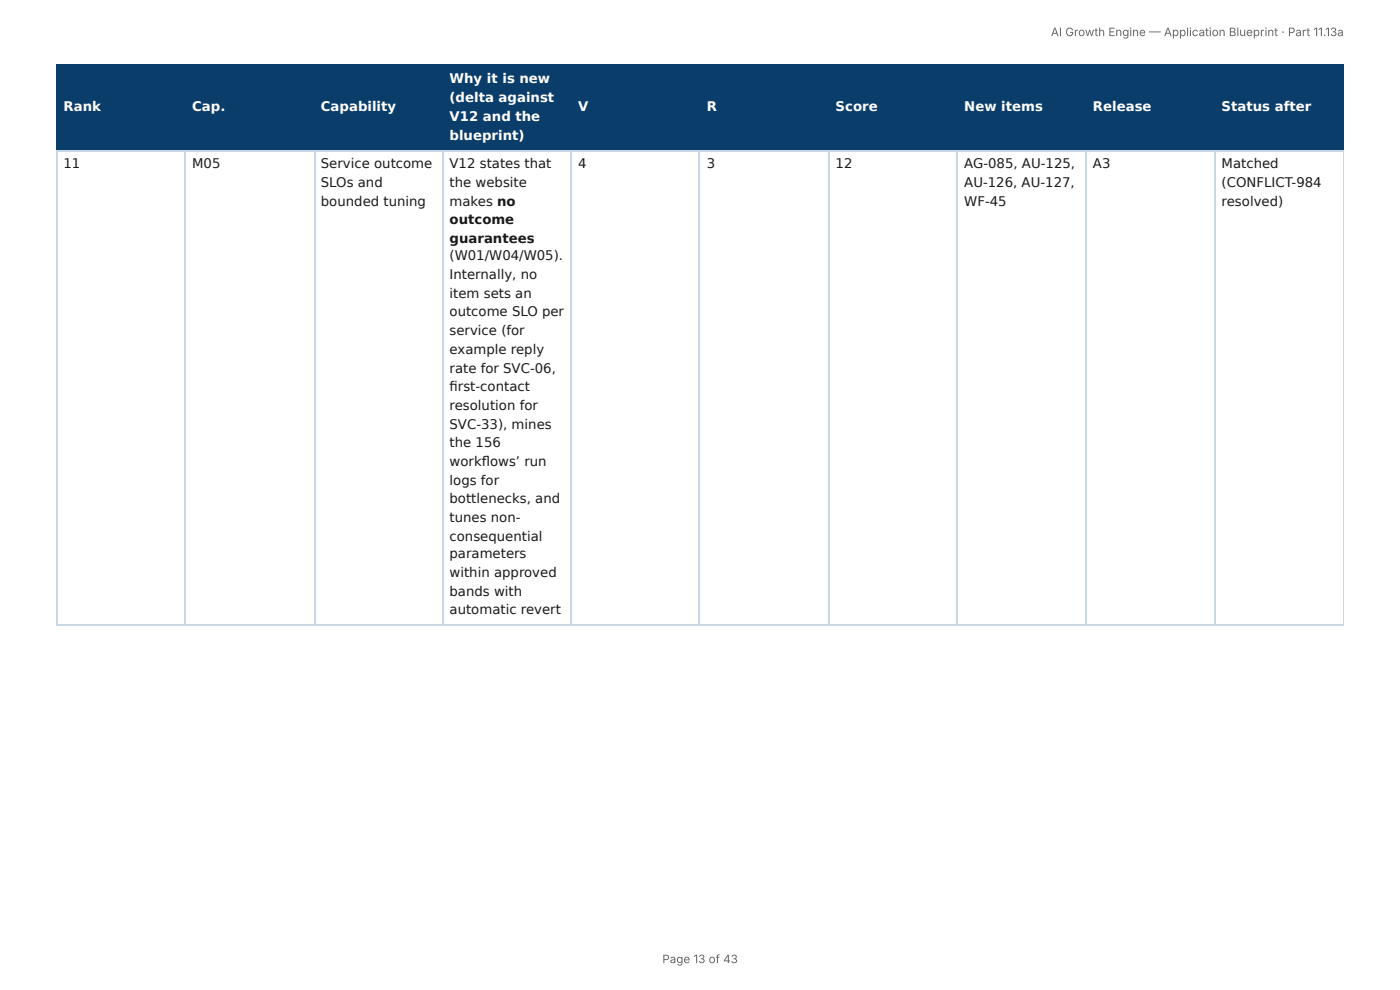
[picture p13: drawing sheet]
<svg xmlns="http://www.w3.org/2000/svg" width="297mm" height="210mm" viewBox="0 0 297 210" stroke-linecap="round" stroke-linejoin="round" font-family="sans-serif">
<defs><g id="words">
<g font-size="2.8" fill="#fff">
<text x="95.5" y="17.7">Why it is new</text>
<text x="13.5" y="23.5">Rank</text>
<text x="40.8" y="23.5">Cap.</text>
<text x="68.2" y="23.5">Capability</text>
<text x="95.5" y="21.7">(delta against</text>
<text x="122.8" y="23.5">V</text>
<text x="150.1" y="23.5">R</text>
<text x="177.5" y="23.5">Score</text>
<text x="204.8" y="23.5">New items</text>
<text x="232.1" y="23.5">Release</text>
<text x="259.5" y="23.5">Status after</text>
<text x="95.5" y="25.7">V12 and the</text>
<text x="95.5" y="29.6">blueprint)</text>
</g>
<g font-size="2.8" fill="#1a1a1a">
<text x="13.5" y="35.7">11</text>
<text x="40.8" y="35.7">M05</text>
<text x="68.2" y="35.7">Service outcome</text>
<text x="95.5" y="35.7">V12 states that</text>
<text x="122.8" y="35.7">4</text>
<text x="150.1" y="35.7">3</text>
<text x="177.5" y="35.7">12</text>
<text x="204.8" y="35.7">AG-085, AU-125,</text>
<text x="232.1" y="35.7">A3</text>
<text x="259.5" y="35.7">Matched</text>
<text x="68.2" y="39.7">SLOs and</text>
<text x="95.5" y="39.7">the website</text>
<text x="204.8" y="39.7">AU-126, AU-127,</text>
<text x="259.5" y="39.7">(CONFLICT-984</text>
<text x="68.2" y="43.7">bounded tuning</text>
<text x="95.5" y="43.7">makes no</text>
<text x="95.5" y="47.6">outcome</text>
<text x="204.8" y="43.7">WF-45</text>
<text x="259.5" y="43.7">resolved)</text>
<text x="95.5" y="51.6">guarantees</text>
<text x="95.5" y="55.3">(W01/W04/W05).</text>
<text x="95.5" y="59.3">Internally, no</text>
<text x="95.5" y="63.2">item sets an</text>
<text x="95.5" y="67.2">outcome SLO per</text>
<text x="95.5" y="71.2">service (for</text>
<text x="95.5" y="75.1">example reply</text>
<text x="95.5" y="79.1">rate for SVC-06,</text>
<text x="95.5" y="83.1">fi rst-contact</text>
<text x="95.5" y="87">resolution for</text>
<text x="95.5" y="91">SVC-33), mines</text>
<text x="95.5" y="95">the 156</text>
<text x="95.5" y="99">workfl ows’ run</text>
<text x="95.5" y="102.9">logs for</text>
<text x="95.5" y="106.9">bottlenecks, and</text>
<text x="95.5" y="110.9">tunes non-</text>
<text x="95.5" y="114.8">consequential</text>
<text x="95.5" y="118.5">parameters</text>
<text x="95.5" y="122.5">within approved</text>
<text x="95.5" y="126.5">bands with</text>
<text x="95.5" y="130.4">automatic revert</text>
</g>
<g font-size="2.5" fill="#666">
<text x="223.2" y="7.7">AI Growth Engine — Application Blueprint · Part 11.13a</text>
<text x="140.7" y="204.5">Page 13 of 43</text>
</g>
</g></defs>
<g fill="#0b3d6b">
<path d="M12.2 14h27.2v18h-27.2z"/>
<path d="M39.4 14h27.3v18h-27.3z"/>
<path d="M66.7 14h27.2v18h-27.2z"/>
<path d="M93.9 14h27.5v18h-27.5z"/>
<path d="M121.4 14h27.3v18h-27.3z"/>
<path d="M148.7 14h27.2v18h-27.2z"/>
<path d="M175.9 14h27.6v18h-27.6z"/>
<path d="M203.5 14h27.2v18h-27.2z"/>
<path d="M230.7 14h27.3v18h-27.3z"/>
<path d="M258 14h27.4v18h-27.4z"/>
</g>
<path d="M11.9 13.9h273.5M12 13.8v18.5M39.3 13.8v18.5M66.8 13.8v18.5M94.1 13.8v18.5M121.3 13.8v18.5M148.6 13.8v18.5M176.1 13.8v18.5M203.3 13.8v18.5M230.6 13.8v18.5M258.1 13.8v18.5M11.9 32.1h273.5" fill="none" stroke="#0b3d6b" stroke-width=".26"/>
<path d="M285.3 13.8v18.5" fill="none" stroke="#0b3d6b" stroke-width=".21"/>
<path d="M11.9 32.1h273.5M12 32.3v100.5M39.3 32.3v100.5M66.8 32.3v100.5M94.1 32.3v100.5M121.3 32.3v100.5M148.6 32.3v100.5M176.1 32.3v100.5M203.3 32.3v100.5M230.6 32.3v100.5M258.1 32.3v100.5M11.9 132.7h273.5" fill="none" stroke="#c9d6e3" stroke-width=".26"/>
<path d="M285.3 32.3v100.5" fill="none" stroke="#c9d6e3" stroke-width=".21"/>
<use href="#words"/>
</svg>
